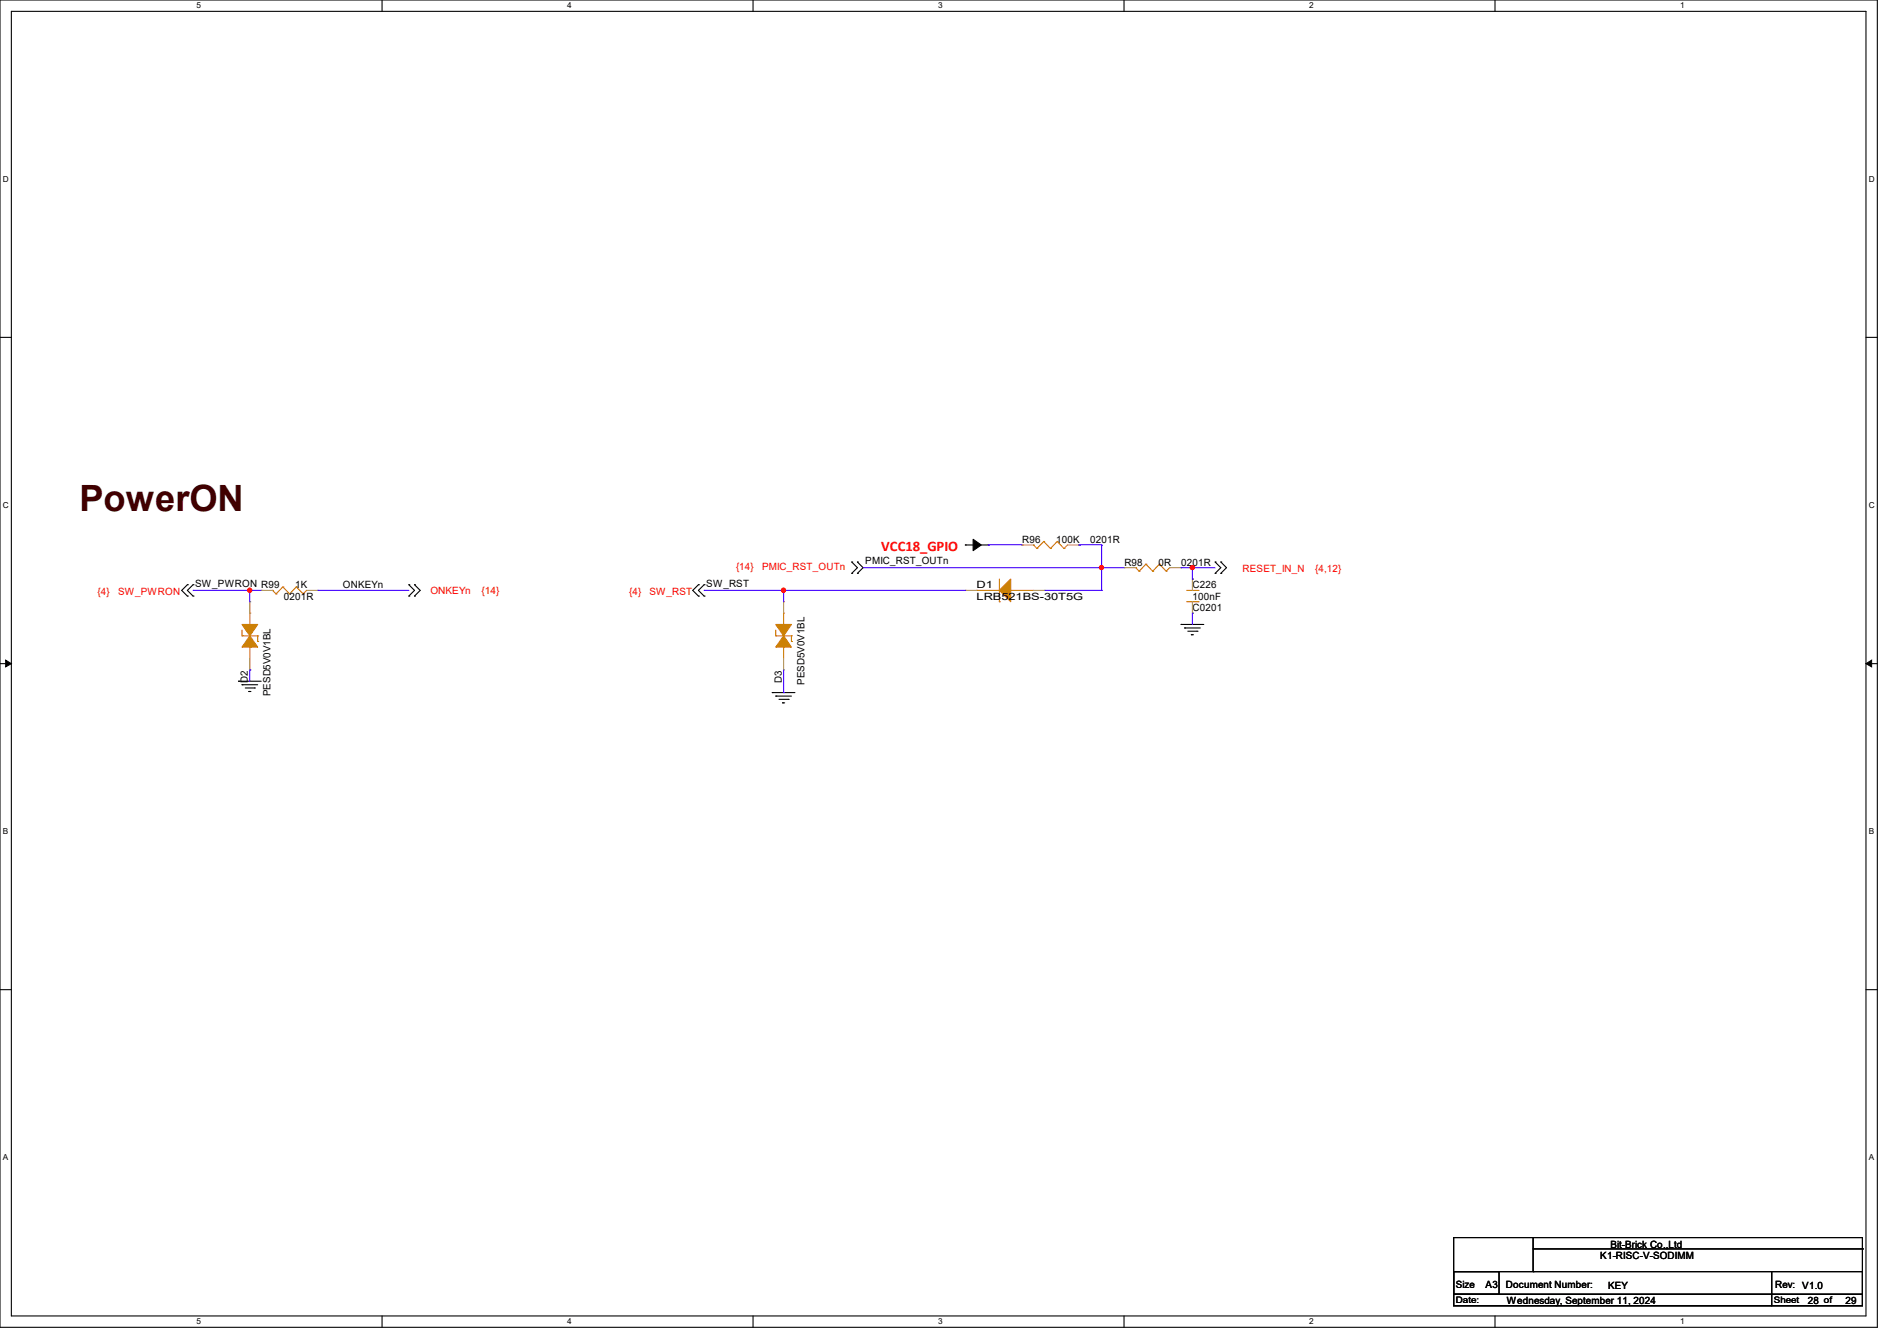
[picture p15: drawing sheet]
<svg xmlns="http://www.w3.org/2000/svg" width="297mm" height="210mm" viewBox="0 0 297 210" stroke-linecap="round" stroke-linejoin="round" font-family="sans-serif">
<defs><g id="words">
<text font-size="5.7" fill="#400000" x="12.4" y="80">PowerON</text>
<text font-size="2.3" fill="#f00" x="138" y="86.3">VCC18_GPIO</text>
<g font-size="1.6" fill="#f00">
<text x="115.2" y="89.3">{14}</text>
<text x="119.3" y="89.3">PMIC_RST_OUTn</text>
<text x="194.5" y="89.6">RESET_IN_N</text>
<text x="205.9" y="89.6">{4,12}</text>
<text x="15.3" y="93.2">{4}</text>
<text x="18.5" y="93.2">SW_PWRON</text>
<text x="67.4" y="93">ONKEYn</text>
<text x="75.4" y="93">{14}</text>
<text x="98.5" y="93.2">{4}</text>
<text x="101.7" y="93.2">SW_RST</text>
</g>
<g font-size="1.6">
<text x="135.5" y="88.3">PMIC_RST_OUTn</text>
<text x="160" y="85">R96</text>
<text x="165.4" y="85">100K</text>
<text x="170.7" y="85">0201R</text>
<text x="176" y="88.6">R98</text>
<text x="181.4" y="88.6">0R</text>
<text x="184.9" y="88.6">0201R</text>
<text x="30.6" y="91.9">SW_PWRON R99</text>
<text x="44.5" y="93.9">0201R</text>
<text x="46.2" y="92.1">1K</text>
<text x="53.7" y="92.1">ONKEYn</text>
<text x="110.6" y="91.9">SW_RST</text>
<text x="152.9" y="92.1">D1</text>
<text x="152.9" y="93.9">LRB521BS-30T5G</text>
<text x="186.7" y="92.1">C226</text>
<text x="186.7" y="93.9">100nF</text>
<text x="186.7" y="95.7">C0201</text>
<text x="38.8" y="107" transform="rotate(-90 38.8 107)">D2</text>
<text x="122.4" y="107" transform="rotate(-90 122.4 107)">D3</text>
<text x="125.9" y="107.2" transform="rotate(-90 125.9 107.2)">PESD5V0V1BL</text>
<text x="42.4" y="109" transform="rotate(-90 42.4 109)">PESD5V0V1BL</text>
<text x="250.5" y="197.2">K1-RISC-V-SODIMM</text>
<text x="252.2" y="195.4">Bit-Brick Co.,Ltd</text>
<text x="227.9" y="201.6">Size</text>
<text x="232.6" y="201.6">A3</text>
<text x="235.8" y="201.6">Document Number:</text>
<text x="251.8" y="201.8">KEY</text>
<text x="277.9" y="201.6">Rev:</text>
<text x="282.2" y="201.8">V1.0</text>
<text x="235.9" y="204.1">Wednesday, September 11, 2024</text>
<text x="283.1" y="204.1">28</text>
<text x="288.9" y="204.1">29</text>
</g>
<g font-size="1.4">
<text x="227.9" y="204">Date:</text>
<text x="277.7" y="204">Sheet</text>
<text x="285.6" y="204">of</text>
</g>
<g font-size="1.3">
<text x="30.8" y="1.3">5</text>
<text x="88.8" y="1.3">4</text>
<text x="146.9" y="1.3">3</text>
<text x="205" y="1.3">2</text>
<text x="263.1" y="1.3">1</text>
<text x=".5" y="28.4">D</text>
<text x="292.6" y="28.4">D</text>
<text x=".5" y="79.5">C</text>
<text x="292.6" y="79.5">C</text>
<text x=".5" y="130.6">B</text>
<text x="292.6" y="130.6">B</text>
<text x=".5" y="181.7">A</text>
<text x="292.6" y="181.7">A</text>
<text x="30.8" y="207.4">5</text>
<text x="88.8" y="207.4">4</text>
<text x="146.9" y="207.4">3</text>
<text x="205" y="207.4">2</text>
<text x="263.1" y="207.4">1</text>
</g>
</g></defs>
<path d="M0 0h293.9v207.9h-293.9zM1.8 1.8h290.3v204.3h-290.3z" fill="none" stroke="#000" stroke-width=".17"/>
<g fill="#fff">
<path d="M30.8 .2h.7v1.4h-.7z"/>
<path d="M30.8 206.2h.7v1.4h-.7z"/>
</g>
<path d="M59.8 0v1.8M59.8 206.1v1.8" fill="none" stroke="#000" stroke-width=".17"/>
<g fill="#fff">
<path d="M88.8 .2h.7v1.4h-.7z"/>
<path d="M88.8 206.2h.7v1.4h-.7z"/>
</g>
<path d="M117.9 0v1.8M117.9 206.1v1.8" fill="none" stroke="#000" stroke-width=".17"/>
<g fill="#fff">
<path d="M146.9 .2h.7v1.4h-.7z"/>
<path d="M146.9 206.2h.7v1.4h-.7z"/>
</g>
<path d="M176 0v1.8M176 206.1v1.8" fill="none" stroke="#000" stroke-width=".17"/>
<g fill="#fff">
<path d="M205 .2h.7v1.4h-.7z"/>
<path d="M205 206.2h.7v1.4h-.7z"/>
</g>
<path d="M234.1 0v1.8M234.1 206.1v1.8" fill="none" stroke="#000" stroke-width=".17"/>
<g fill="#fff">
<path d="M263.1 .2h.6v1.4h-.6z"/>
<path d="M263.1 206.2h.6v1.4h-.6z"/>
<path d="M.5 27.3h.9v1.4h-.9z"/>
<path d="M292.6 27.3h.9v1.4h-.9z"/>
<path d="M.5 78.4h.9v1.4h-.9z"/>
<path d="M292.6 78.4h.9v1.4h-.9z"/>
</g>
<path d="M0 52.8h1.8M292.1 52.8h1.8" fill="none" stroke="#000" stroke-width=".17"/>
<g fill="#fff">
<path d="M.5 129.5h.8v1.4h-.8z"/>
<path d="M292.6 129.5h.8v1.4h-.8z"/>
</g>
<path d="M0 103.9h1.8M292.1 103.9h1.8" fill="none" stroke="#000" stroke-width=".17"/>
<path d="M.9 103.4l.9 .5-.9 .5zM292.1 103.9l.9-.5v1z" fill="#000" stroke="#000" stroke-width=".16"/>
<g fill="#fff">
<path d="M.5 180.5h.8v1.4h-.8z"/>
<path d="M292.6 180.5h.8v1.4h-.8z"/>
</g>
<g fill="none" stroke="#000" stroke-width=".17">
<path d="M29.3 91.6h.1M29.3 93.3h.1M29.3 91.6l-.9 .9 .9 .8M30.2 91.6h.1M30.2 93.3h.1M30.2 91.6l-.9 .9 .9 .8M64 91.6h.1M64 93.3h.1M64 91.6l.9 .9-.9 .8M64.9 91.6h.1M64.9 93.3h.1M64.9 91.6l.9 .9-.9 .8"/>
<path d="M109.3 91.6h.1M109.3 93.3h.1M109.3 91.6l-.8 .9 .8 .8M110.2 91.6h.1M110.2 93.3h.1M110.2 91.6l-.9 .9 .9 .8M133.3 88h.1M133.3 89.8h.1M133.3 88l.9 .9-.9 .9M134.2 89.8h.1M134.2 88h.1M134.2 88l.9 .9-.9 .9"/>
<path d="M151.1 85.3h.1M151.1 85.3h2M153.5 85.3h1.2M154.7 85.3h.1M184.9 97.8h.1M184.9 97.8h3.6M185.5 98.3h.1M185.5 98.3h2.4M186 98.8h1.4M186.5 99.4h.1M186.5 99.4h.4M187.4 98.8h.1"/>
<path d="M190.2 88h.1M190.2 89.8h.1M190.2 88l.9 .9-.9 .9M191.1 88h.1M191.1 89.8h.1M191.1 88l.9 .9-.9 .9M37.3 106.7h.1M37.3 106.7h3.6M37.9 107.2h.1M37.9 107.2h2.4M38.4 107.7h1.4M38.9 108.3h.1"/>
<path d="M38.9 108.3h.4M39.8 107.7h.1M120.9 108.5h.1M120.9 108.5h3.6M121.5 109h.1M121.5 109h2.4M122 109.5h1.4M122.5 110.1h.1M122.5 110.1h.4M123.4 109.5h.1M0 155h1.8M292.1 155h1.8"/>
<path d="M227.6 199.1h7.1v3.6h-7.1zM227.6 199.1h49.8v3.6h-49.8zM227.6 193.8h64v10.7h-64zM240 199.1h.1M240 195.6h51.6M240 193.8v5.3M277.4 199.1h14.2v3.6h-14.2zM291.6 195.6h.1M227.6 202.7h49.8v1.8h-49.8zM277.4 202.7h14.2v1.8h-14.2z"/>
</g>
<path d="M152.4 84.5l1.2 .8-1.2 .9z" fill-rule="evenodd" fill="#000" stroke="#000" stroke-width=".17"/>
<g fill="none" stroke="#cc8006" stroke-width=".17">
<path d="M37.9 99.6h.1M37.9 99.6h2.4M37.9 98.7v.9M39.1 96h.1M39.1 96v1.8M40.3 99.6h.1M40.3 99.6v.9M42.7 92.5h.1M42.7 92.5l.5 .5M43.2 93h.1M44.3 91.9h.1M44.3 91.9l1 1.1"/>
<path d="M44.3 91.9l-1.1 1.1M45.3 93h.1M46.4 91.9h.1M46.4 91.9l1.1 1.1M46.4 91.9l-1.1 1.1M47.5 93h.1M48 92.5l-.5 .5M121.5 99.6h.1M121.5 98.7v.9M121.5 99.6h2.4M122.7 96h.1M122.7 96v1.8"/>
<path d="M123.9 99.6h.1M123.9 99.6v.9M152.9 92.5h.1M152.9 92.5h3.6M156.5 94.2h.1M156.5 90.7v3.5M158.2 92.5h.1M158.2 92.5h3.6M161.8 85.3h.1M161.8 85.3l.5 .6M162.3 85.9h.1M163.4 84.8h.1"/>
<path d="M163.4 84.8l1.1 1.1M163.4 84.8l-1.1 1.1M164.5 85.9h.1M165.5 84.8h.1M165.5 84.8l1.1 1.1M165.5 84.8l-1 1.1M166.6 85.9h.1M167.1 85.3l-.5 .6M177.8 88.9h.1M177.8 88.9l.6 .6M178.4 89.5h.1M179.4 88.3h.1"/>
<path d="M179.4 88.3l1.1 1.2M179.4 88.3l-1 1.2M180.5 89.5h.1M181.5 88.3h.1M181.5 88.3l1.1 1.2M181.5 88.3l-1 1.2M182.6 89.5h.1M183.1 88.9l-.5 .6M185.8 92.5h1.8M185.8 94.2h1.8M187.6 94.2h.1M187.6 92.5h.1"/>
<path d="M39.1 101.3h.1M39.1 101.3v1.8M40.3 100.5h.1M122.7 101.3h.1M122.7 101.3v1.8M123.9 100.5h.1"/>
</g>
<g fill="none" stroke="#a84" stroke-width=".17">
<path d="M39.1 94.2h.1M39.1 94.2v1.8M40.9 92.5h.1M40.9 92.5h1.8M48 92.5h1.8M49.8 92.5h.1M122.7 94.2h.1M122.7 94.2v1.8M151.1 92.5h.1M151.1 92.5h1.8M160 85.3h.1M160 85.3h1.8"/>
<path d="M161.8 92.5h1.8M163.6 92.5h.1M167.1 85.3h1.8M168.9 85.3h.1M176 88.9h.1M176 88.9h1.8M183.1 88.9h1.8M184.9 88.9h.1M186.7 96h.1M186.7 90.7h.1M186.7 90.7v1.8M186.7 94.2v1.8"/>
<path d="M39.1 104.9h.1M39.1 103.1v1.8M122.7 104.9h.1M122.7 103.1v1.8"/>
</g>
<g fill="#cc8006" stroke="#cc8006" stroke-width=".17">
<path d="M158.2 90.7v3.5l-1.7-1.7z"/>
<path d="M122.7 99.6l1.2 1.7h-2.4z" fill-rule="evenodd"/>
<path d="M121.5 97.8h2.4l-1.2 1.8z" fill-rule="evenodd"/>
<path d="M39.1 99.6l1.2 1.7h-2.4z" fill-rule="evenodd"/>
<path d="M37.9 97.8h2.4l-1.2 1.8z" fill-rule="evenodd"/>
</g>
<g fill="none" stroke="#4200ff" stroke-width=".17">
<path d="M30.2 92.5h.1M30.2 92.5h10.7M39.1 92.5h.1M39.1 92.5v1.7M49.8 92.5h.1M49.8 92.5h14.2M110.2 92.5h.1M110.2 92.5h40.9M122.7 92.5h.1M122.7 92.5v1.7M135.1 88.9h40.9M154.7 85.3h.1"/>
<path d="M154.7 85.3h5.3M163.6 92.5h8.9M168.9 85.3h.1M168.9 85.3h3.6M172.5 85.3h.1M172.5 88.9h.1M172.5 92.5h.1M172.5 85.3v7.2M184.9 88.9h.1M184.9 88.9h5.3M186.7 88.9h.1M186.7 90.7h.1"/>
<path d="M186.7 96h.1M186.7 88.9v1.8M186.7 96v1.8M39.1 104.9h.1M39.1 104.9v1.8M122.7 108.5h.1M122.7 104.9v3.6"/>
</g>
<g fill="#f00" stroke="#f00" stroke-width=".17">
<circle cx="39.1" cy="92.4" r=".32"/>
<circle cx="172.4" cy="88.9" r=".32"/>
<circle cx="186.7" cy="88.9" r=".32"/>
<circle cx="122.7" cy="92.4" r=".32"/>
</g>
<use href="#words"/>
</svg>
